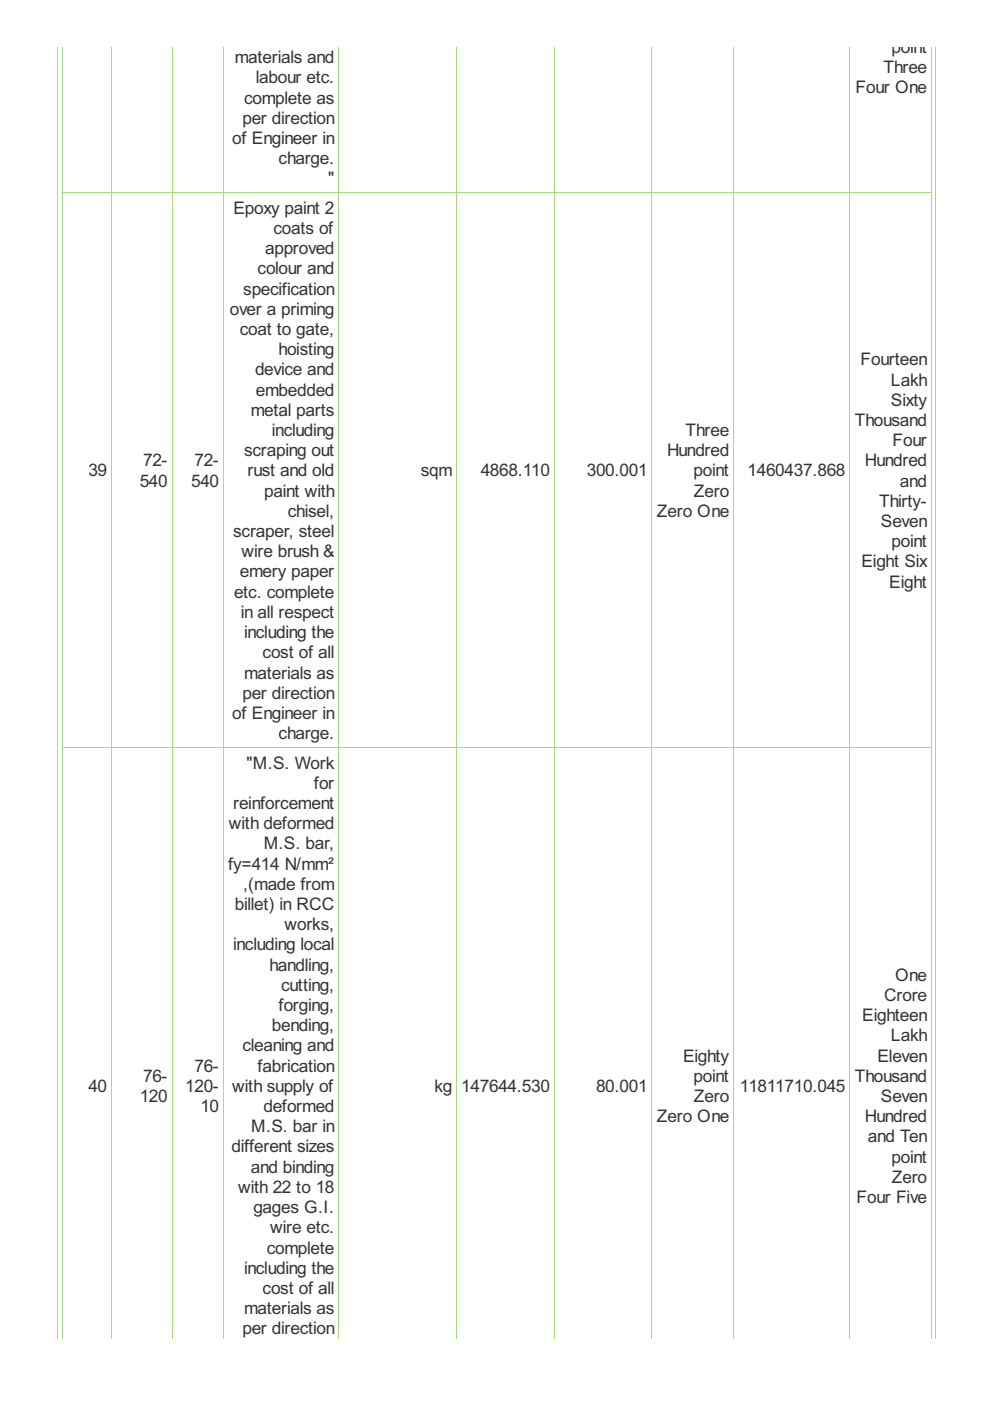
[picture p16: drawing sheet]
<svg xmlns="http://www.w3.org/2000/svg" width="210mm" height="297mm" viewBox="0 0 210 297" stroke-linecap="round" stroke-linejoin="round" font-family="sans-serif">
<defs><g id="words">
<g font-size="4.1" fill="#333">
<text x="189" y="11.2">point</text>
<text x="49.8" y="13.4">materials and</text>
<text x="54.3" y="17.7">labour etc.</text>
<text x="187.3" y="15.5">Three</text>
<text x="51.8" y="21.9">complete as</text>
<text x="181.4" y="19.8">Four One</text>
<text x="51.4" y="26.2">per direction</text>
<text x="49.3" y="30.5">of Engineer in</text>
<text x="59.1" y="34.8">charge.</text>
<text x="69.6" y="39.1">&quot;</text>
<text x="49.5" y="45.3">Epoxy paint 2</text>
<text x="56.2" y="53.9">approved</text>
<text x="58" y="49.6">coats of</text>
<text x="54.6" y="58.2">colour and</text>
<text x="51.6" y="62.5">specification</text>
<text x="48.7" y="66.8">over a priming</text>
<text x="50.9" y="71">coat to gate,</text>
<text x="59.1" y="75.3">hoisting</text>
<text x="182.5" y="77.5">Fourteen</text>
<text x="54.1" y="79.6">device and</text>
<text x="54.3" y="83.9">embedded</text>
<text x="188.9" y="81.7">Lakh</text>
<text x="53.2" y="88.2">metal parts</text>
<text x="188.9" y="86">Sixty</text>
<text x="57.6" y="92.5">including</text>
<text x="145.3" y="92.5">Three</text>
<text x="181.2" y="90.3">Thousand</text>
<text x="189.3" y="94.6">Four</text>
<text x="18.7" y="101">39</text>
<text x="30.3" y="98.9">72-</text>
<text x="41.2" y="98.9">72-</text>
<text x="51.8" y="96.7">scraping out</text>
<text x="52.5" y="101">rust and old</text>
<text x="89.2" y="101">sqm</text>
<text x="101.9" y="101">4868.110</text>
<text x="124.4" y="101">300.001</text>
<text x="141.4" y="96.7">Hundred</text>
<text x="147.1" y="101">point</text>
<text x="158.5" y="101">1460437.868</text>
<text x="183.4" y="98.9">Hundred</text>
<text x="29.6" y="103.2">540</text>
<text x="40.5" y="103.2">540</text>
<text x="56" y="105.3">paint with</text>
<text x="147.1" y="105.3">Zero</text>
<text x="186.4" y="107.4">Thirty-</text>
<text x="190.8" y="103.2">and</text>
<text x="49.4" y="113.9">scraper, steel</text>
<text x="61" y="109.6">chisel,</text>
<text x="139.3" y="109.6">Zero One</text>
<text x="186.8" y="111.7">Seven</text>
<text x="51.2" y="118.2">wire brush &amp;</text>
<text x="189" y="116">point</text>
<text x="50.9" y="122.4">emery paper</text>
<text x="182.7" y="120.3">Eight Six</text>
<text x="188.5" y="124.6">Eight</text>
<text x="49.6" y="126.7">etc. complete</text>
<text x="51" y="131">in all respect</text>
<text x="51.8" y="135.3">including the</text>
<text x="51.8" y="143.9">materials as</text>
<text x="55.7" y="139.6">cost of all</text>
<text x="51.4" y="148.1">per direction</text>
<text x="49.3" y="152.4">of Engineer in</text>
<text x="59.1" y="156.7">charge.</text>
<text x="52.3" y="163">&quot;M.S. Work</text>
<text x="66.6" y="167.2">for</text>
<text x="49.4" y="171.5">reinforcement</text>
<text x="48.5" y="175.8">with deformed</text>
<text x="48.4" y="184.4">fy=414 N/mm²</text>
<text x="55.9" y="180.1">M.S. bar,</text>
<text x="51.6" y="188.7">,(made from</text>
<text x="49.8" y="192.9">billet) in RCC</text>
<text x="60.3" y="197.2">works,</text>
<text x="49.4" y="201.5">including local</text>
<text x="57.1" y="205.8">handling,</text>
<text x="189.8" y="207.9">One</text>
<text x="59.1" y="214.4">forging,</text>
<text x="59.6" y="210.1">cutting,</text>
<text x="187.5" y="212.2">Crore</text>
<text x="57.6" y="218.6">bending,</text>
<text x="182.8" y="216.5">Eighteen</text>
<text x="188.9" y="220.8">Lakh</text>
<text x="41.2" y="227.2">76-</text>
<text x="51.4" y="222.9">cleaning and</text>
<text x="54.6" y="227.2">fabrication</text>
<text x="144.8" y="225.1">Eighty</text>
<text x="186" y="225.1">Eleven</text>
<text x="18.7" y="231.5">40</text>
<text x="29.6" y="233.6">120</text>
<text x="30.3" y="229.4">76-</text>
<text x="39.3" y="231.5">120-</text>
<text x="49.3" y="231.5">with supply of</text>
<text x="92.1" y="231.5">kg</text>
<text x="97.8" y="231.5">147644.530</text>
<text x="126.4" y="231.5">80.001</text>
<text x="147.1" y="229.4">point</text>
<text x="147.1" y="233.6">Zero</text>
<text x="156.9" y="231.5">11811710.045</text>
<text x="181.2" y="229.4">Thousand</text>
<text x="186.8" y="233.6">Seven</text>
<text x="42.5" y="235.8">10</text>
<text x="55.9" y="235.8">deformed</text>
<text x="139.3" y="237.9">Zero One</text>
<text x="183.4" y="237.9">Hundred</text>
<text x="49.1" y="244.4">different sizes</text>
<text x="53.2" y="240.1">M.S. bar in</text>
<text x="184" y="242.2">and Ten</text>
<text x="53.2" y="248.6">and binding</text>
<text x="189" y="246.5">point</text>
<text x="189.1" y="250.8">Zero</text>
<text x="50.5" y="252.9">with 22 to 18</text>
<text x="53.7" y="257.2">gages G.I.</text>
<text x="181.6" y="255.1">Four Five</text>
<text x="57.3" y="261.5">wire etc.</text>
<text x="56.6" y="265.8">complete</text>
<text x="51.8" y="270.1">including the</text>
<text x="55.7" y="274.3">cost of all</text>
<text x="51.8" y="278.6">materials as</text>
<text x="51.4" y="282.9">per direction</text>
</g>
</g></defs>
<g fill="none" stroke="#a8da7f" stroke-width=".21">
<path d="M12.2 9.9v273.9M13.3 9.9v273.9M23.6 9.9v273.9M36.5 9.9v273.9M47.4 9.9v273.9M71.8 9.9v273.9M96.8 9.9v273.9M117.5 9.9v273.9M138.2 9.9v273.9M155.6 9.9v273.9M180.2 9.9v273.9M197.5 9.9v273.9"/>
<path d="M198.4 9.9v273.9M13.2 40.8h184.4M13.2 158.4h184.4"/>
</g>
<use href="#words"/>
</svg>
